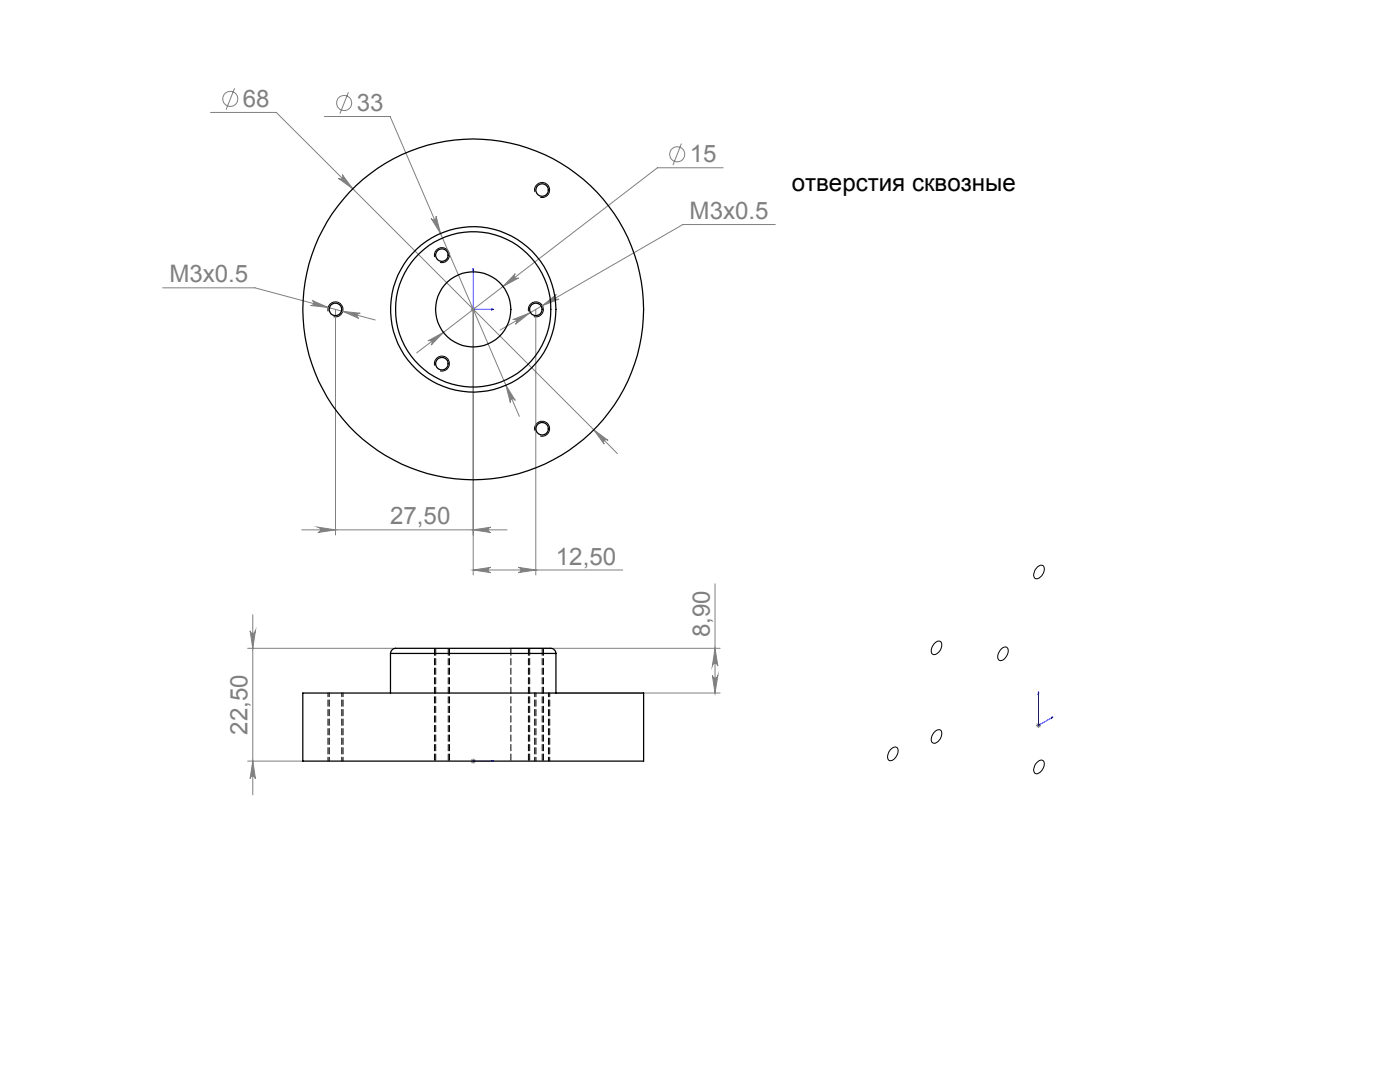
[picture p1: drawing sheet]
<svg xmlns="http://www.w3.org/2000/svg" width="279mm" height="216mm" viewBox="0 0 279 216" stroke-linecap="round" stroke-linejoin="round" font-family="sans-serif">
<defs><g id="words">
<g font-size="4.8" fill="#808080">
<text x="48.5" y="21.3">68</text>
<text x="71.2" y="22.1">33</text>
<text x="137.7" y="32.4">15</text>
<text x="137.6" y="43.7">M3x0.5</text>
<text x="33.8" y="56.3">M3x0.5</text>
<text x="77.9" y="104.6">27,50</text>
<text x="110.9" y="112.6">12,50</text>
<text x="141.6" y="127.2" transform="rotate(-90 141.6 127.2)">8,90</text>
<text x="49.4" y="146.6" transform="rotate(-90 49.4 146.6)">22,50</text>
</g>
<text font-size="4.8" x="158" y="38.2">отверстия сквозные</text>
</g></defs>
<g fill="none" stroke="#808080" stroke-width=".2">
<path d="M46.8 17.6l-1.7 4.3M69.5 18.4l-1.7 4.3M42 22.4h13.1l68.1 68.1M64.7 23.2h13.2l25.7 59.9M67.6 35.6a.52 .52 0 0 0 .7 0 .52 .52 0 0 0 0-.7l2.1 2.8zM136 28.6l-1.7 4.3M144.3 33.5h-13.1l-48.1 36.9M32.5 57.4h18.4l24 6.5M62.3 59.9l3.2 1.4-3.5-.3a.53 .53 0 0 0 .6-.4 .53 .53 0 0 0-.3-.7zM86 43.6a.54 .54 0 0 0 .7 .2 .54 .54 0 0 0 .3-.7l.9 3.5zM102.8 54.6a.54 .54 0 0 0-.1 .8 .54 .54 0 0 0 .8 .1l-3.1 1.6zM154.7 44.8h-18.4l-36.5 21.1"/>
<path d="M67 61.7v45.1M68.4 62.1l3.5 .4a.53 .53 0 0 0-.6 .4 .53 .53 0 0 0 .3 .6zM85.4 68l3.1-1.7-2.5 2.6a.53 .53 0 0 0 .1-.8 .53 .53 0 0 0-.7-.1zM93.9 61.7h1M94.1 61.4l.7 .7M94.4 61.2v53.5M94.8 61.4l-.7 .7M101 76.9l1.8 3a.54 .54 0 0 0-.7-.3 .54 .54 0 0 0-.3 .7zM102.3 63.8l3.4-1.3-2.8 2.2a.53 .53 0 0 0 .1-.7 .53 .53 0 0 0-.7-.2zM106.9 61.7v53M108.2 61l2.8-2.2a.53 .53 0 0 0-.2 .7 .53 .53 0 0 0 .7 .2zM118.5 85.8l2.9 2.1a.54 .54 0 0 0-.8 0 .54 .54 0 0 0 0 .7z"/>
<path d="M60.2 105.7h41M63.4 105.2l3.6 .5-3.6 .6a.53 .53 0 0 0 .6-.6 .53 .53 0 0 0-.6-.5zM94.4 113.7h29.9M94.4 105.7l3.5-.5a.53 .53 0 0 0-.5 .5 .53 .53 0 0 0 .5 .6zM94.4 113.7l3.5-.5a.53 .53 0 0 0-.5 .5 .53 .53 0 0 0 .5 .6zM103.4 113.2l3.5 .5-3.5 .6a.53 .53 0 0 0 .5-.6 .53 .53 0 0 0-.5-.5zM142.7 116.5v21.8M49.4 129.4h29.5M49.9 125.9a.53 .53 0 0 0 .5 .5 .53 .53 0 0 0 .6-.5l-.6 3.5zM50.4 122.7v35.9M102 129.4h41.7M110.9 138.3h32.8"/>
<path d="M142.2 134.8a.55 .55 0 0 0 .5 .5 .55 .55 0 0 0 .6-.5l-.6 3.5zM142.7 129.4l.6 3.5a.55 .55 0 0 0-.6-.5 .55 .55 0 0 0-.5 .5zM49.4 151.9h11M50.4 151.9l.6 3.5a.53 .53 0 0 0-.6-.5 .53 .53 0 0 0-.5 .5zM93.9 151.9h1M94.1 151.5l.7 .7M94.4 151.4v1M94.8 151.5l-.7 .7M206.7 144.7h1.1M206.9 144.4l.7 .7M207.3 144.3v.9M207.6 144.4l-.7 .7"/>
<circle cx="46" cy="19.7" r="1.48"/>
<circle cx="68.7" cy="20.6" r="1.51"/>
<circle cx="135.2" cy="30.8" r="1.51"/>
</g>
<path d="M106.8 38.3a1.5 1.5 0 0 1 1.3-1.9 1.5 1.5 0 0 1 1.6 1.7 1.5 1.5 0 0 1-1.9 1.3M86.7 51.3a1.5 1.5 0 0 1 1.4-1.9 1.5 1.5 0 0 1 1.6 1.6 1.5 1.5 0 0 1-1.9 1.4M65.5 62.1a1.51 1.51 0 0 1 1.3-1.9 1.51 1.51 0 0 1 1.6 1.6 1.51 1.51 0 0 1-1.8 1.4M86.7 73a1.5 1.5 0 0 1 1.4-1.9 1.5 1.5 0 0 1 1.6 1.6 1.5 1.5 0 0 1-1.9 1.3M105.5 62.1a1.51 1.51 0 0 1 1.3-1.9 1.51 1.51 0 0 1 1.6 1.7 1.51 1.51 0 0 1-1.9 1.3M106.8 85.9a1.5 1.5 0 0 1 1.3-1.8 1.5 1.5 0 0 1 1.6 1.6 1.5 1.5 0 0 1-1.9 1.3M207.1 113.1a.76 .76 0 0 1 1-.3 .76 .76 0 0 1 .3 1.1 1.74 1.74 0 0 1-1.8 1.5 1.74 1.74 0 0 1 .5-2.3zM186.4 128.5l.3-.3a.74 .74 0 0 1 1-.2 .74 .74 0 0 1 .2 1 1.68 1.68 0 0 1-1.7 1.6 1.42 1.42 0 0 1 .2-2.1zM199.9 129.4a.75 .75 0 0 1 1-.2 .75 .75 0 0 1 .3 1 1.68 1.68 0 0 1-1.8 1.6 1.68 1.68 0 0 1 .5-2.4zM177.9 149.4a.75 .75 0 0 1 1-.3 .75 .75 0 0 1 .3 1 1.68 1.68 0 0 1-1.8 1.6 1.74 1.74 0 0 1 .5-2.3zM186.4 146.2l.3-.3a.74 .74 0 0 1 1-.2 .74 .74 0 0 1 .2 1 1.61 1.61 0 0 1-1.7 1.5 1.42 1.42 0 0 1 .2-2zM206.8 152.3l.3-.3a.75 .75 0 0 1 1-.3 .75 .75 0 0 1 .3 1.1 1.73 1.73 0 0 1-1.8 1.5 1.35 1.35 0 0 1 0-1.7z" fill="none" stroke="#000" stroke-width=".2"/>
<path d="M94.4 53.6l.1 .4h-.2zM94.4 53.6v8.1h4.1M98.1 61.6l.4 .1-.4 .1zM207.3 138.1v.3l-.1 .1zM207.3 138.1v6.6l2.8-1.6M94.3 151.9h.2zM94.4 151.9h.1M94.4 151.9h4.1M98.5 151.9h-.4h.4M209.8 143.2l.3-.1-.3 .2z" fill="none" stroke="#00f" stroke-width=".2"/>
<path d="M86.7 129.4v22.5M105.5 129.4v22.5M89.7 151.9v-22.5M108.5 151.9v-22.5" fill="none" stroke="#000" stroke-width=".2" stroke-dasharray="1.3 .6" stroke-dashoffset="-.1"/>
<path d="M65.5 138.3v13.6M106.7 138.3v13.6M68.5 151.9v-13.6M109.7 151.9v-13.6" fill="none" stroke="#000" stroke-width=".2" stroke-dasharray="1.3 .6" stroke-dashoffset=".5"/>
<g fill="#00f">
<path d="M98.1 61.6l.4 .1-.4 .1zM94.4 53.6l.1 .4h-.2z"/>
<path d="M209.8 143.2l.3-.1-.3 .2zM207.3 138.1v.3l-.1 .1zM98.1 151.9h.4zM94.3 151.9h.2z"/>
</g>
<g fill="#808080">
<path d="M85.4 68a.53 .53 0 0 1 .7 .1 .53 .53 0 0 1-.1 .8l2.5-2.6zM102.8 54.6l-2.4 2.5 3.1-1.6a.54 .54 0 0 1-.8-.1 .54 .54 0 0 1 .1-.8zM102.3 63.8a.53 .53 0 0 1 .8 .2 .53 .53 0 0 1-.2 .7l2.8-2.2zM108.2 61l3.3-1.3a.53 .53 0 0 1-.7-.2 .53 .53 0 0 1 .2-.7zM68.4 62.1l3.2 1.4a.53 .53 0 0 1-.3-.6 .53 .53 0 0 1 .6-.4zM62.3 59.9a.53 .53 0 0 1 .3 .7 .53 .53 0 0 1-.6 .4l3.5 .3zM63.4 105.2l3.6 .5-3.6 .6a.53 .53 0 0 0 .6-.6 .53 .53 0 0 0-.6-.5zM94.4 105.7l3.5-.5a.53 .53 0 0 0-.5 .5 .53 .53 0 0 0 .5 .6zM94.4 113.7l3.5-.5a.53 .53 0 0 0-.5 .5 .53 .53 0 0 0 .5 .6zM103.4 113.2l3.5 .5-3.5 .6a.53 .53 0 0 0 .5-.6 .53 .53 0 0 0-.5-.5zM118.5 85.8l2.1 2.8a.54 .54 0 0 1 0-.7 .54 .54 0 0 1 .8 0zM68.3 34.9a.52 .52 0 0 1 0 .7 .52 .52 0 0 1-.7 0l2.8 2.1zM101 76.9l.8 3.4a.54 .54 0 0 1 .3-.7 .54 .54 0 0 1 .7 .3zM86 43.6l1.9 3-.9-3.5a.54 .54 0 0 1-.3 .7 .54 .54 0 0 1-.7-.2z"/>
<path d="M49.9 125.9a.53 .53 0 0 0 .5 .5 .53 .53 0 0 0 .6-.5l-.6 3.5zM50.4 151.9l.6 3.5a.53 .53 0 0 0-.6-.5 .53 .53 0 0 0-.5 .5zM142.7 129.4l.6 3.5a.55 .55 0 0 0-.6-.5 .55 .55 0 0 0-.5 .5zM142.2 134.8a.55 .55 0 0 0 .5 .5 .55 .55 0 0 0 .6-.5l-.6 3.5z"/>
</g>
<g fill="none" stroke="#000" stroke-width=".25">
<path d="M60.4 138.3h68v13.6h-68zM77.9 130.4a1.13 1.13 0 0 1 1.5-1h29.7a1.42 1.42 0 0 1 1.8 .8v.2M77.9 130.4h33M77.9 130.4v7.9M110.9 130.4v7.9"/>
<circle cx="108.2" cy="37.9" r="1.24"/>
<circle cx="88.2" cy="50.9" r="1.24"/>
<circle cx="66.9" cy="61.8" r="1.25"/>
<circle cx="88.2" cy="72.6" r="1.24"/>
<circle cx="94.4" cy="61.7" r="15.5"/>
<circle cx="94.4" cy="61.7" r="34"/>
<circle cx="94.4" cy="61.7" r="16.5"/>
<circle cx="94.5" cy="61.7" r="7.5"/>
<circle cx="106.9" cy="61.8" r="1.25"/>
<circle cx="108.2" cy="85.6" r="1.24"/>
</g>
<path d="M65.7 138.3v13.6M107 138.3v13.6M68.2 151.9v-13.6M109.5 151.9v-13.6" fill="none" stroke="#000" stroke-width=".2" stroke-dasharray="1.3 .6" stroke-dashoffset=".5"/>
<path d="M87 129.4v22.5M105.7 129.4v22.5M89.5 151.9v-22.5M102 151.9v-22.5M108.2 151.9v-22.5" fill="none" stroke="#000" stroke-width=".2" stroke-dasharray="1.3 .6" stroke-dashoffset="-.1"/>
<use href="#words"/>
</svg>
